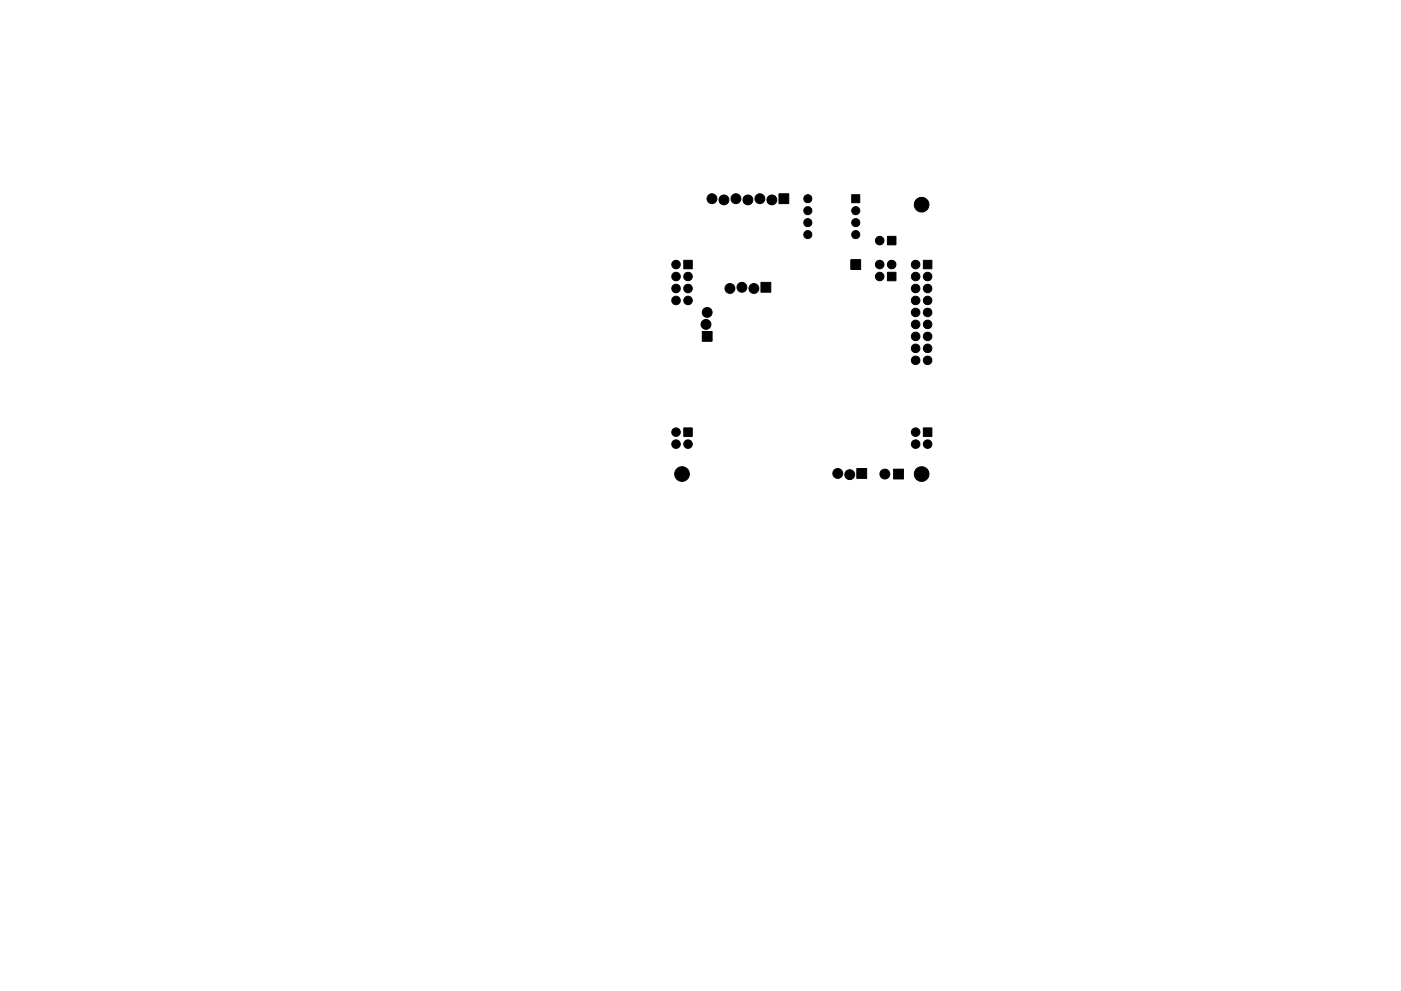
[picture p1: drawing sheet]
<svg xmlns="http://www.w3.org/2000/svg" width="297mm" height="210mm" viewBox="0 0 297 210" stroke-linecap="round" stroke-linejoin="round" font-family="sans-serif">
<g fill="#000" stroke="#000" stroke-width=".21">
<path d="M145 55.2h1.8v1.8h-1.8zM165.2 41.1h2v2.1h-2zM180.4 55.1h2.1v2.1h-2.1zM180.6 41.3h1.7v1.7h-1.7zM188.2 57.8h1.8v1.8h-1.8zM188.2 50.1h1.8v1.8h-1.8zM195.8 55.2h1.8v1.8h-1.8zM148.9 70.3h2.1v2.1h-2.1zM161.3 59.9h2.1v2.1h-2.1zM145 90.8h1.8v1.8h-1.8zM195.8 90.8h1.8v1.8h-1.8zM181.7 99.4h2v2.1h-2z"/>
<path d="M189.5 99.5h2v2.1h-2z"/>
<circle cx="143.3" cy="56.1" r=".9"/>
<circle cx="143.3" cy="58.7" r=".9"/>
<circle cx="145.9" cy="58.7" r=".9"/>
<circle cx="151" cy="42.2" r="1.05"/>
<circle cx="153.5" cy="42.4" r="1.05"/>
<circle cx="156" cy="42.2" r="1.05"/>
<circle cx="158.6" cy="42.4" r="1.05"/>
<circle cx="161.1" cy="42.2" r="1.05"/>
<circle cx="163.7" cy="42.4" r="1.05"/>
<circle cx="171.3" cy="42.2" r=".86"/>
<circle cx="171.3" cy="49.8" r=".86"/>
<circle cx="171.3" cy="47.2" r=".86"/>
<circle cx="171.3" cy="44.7" r=".86"/>
<circle cx="181.4" cy="47.2" r=".86"/>
<circle cx="181.4" cy="44.7" r=".86"/>
<circle cx="181.4" cy="49.8" r=".86"/>
<circle cx="186.5" cy="56.1" r=".9"/>
<circle cx="186.5" cy="51.1" r=".9"/>
<circle cx="186.5" cy="58.7" r=".9"/>
<circle cx="189.1" cy="56.1" r=".9"/>
<circle cx="194.1" cy="58.7" r=".9"/>
<circle cx="194.1" cy="56.1" r=".9"/>
<circle cx="195.4" cy="43.4" r="1.56"/>
<circle cx="196.7" cy="58.7" r=".9"/>
<circle cx="143.3" cy="63.8" r=".9"/>
<circle cx="143.3" cy="61.2" r=".9"/>
<circle cx="145.9" cy="63.8" r=".9"/>
<circle cx="145.9" cy="61.2" r=".9"/>
<circle cx="149.7" cy="68.8" r="1.04"/>
<circle cx="149.9" cy="66.3" r="1.04"/>
<circle cx="154.8" cy="61.2" r="1.05"/>
<circle cx="157.3" cy="61" r="1.05"/>
<circle cx="159.8" cy="61.2" r="1.05"/>
<circle cx="194.1" cy="66.3" r=".9"/>
<circle cx="194.1" cy="68.8" r=".9"/>
<circle cx="194.1" cy="76.5" r=".9"/>
<circle cx="194.1" cy="73.9" r=".9"/>
<circle cx="194.1" cy="61.2" r=".9"/>
<circle cx="194.1" cy="71.4" r=".9"/>
<circle cx="194.1" cy="63.8" r=".9"/>
<circle cx="196.7" cy="61.2" r=".9"/>
<circle cx="196.7" cy="76.5" r=".9"/>
<circle cx="196.7" cy="71.4" r=".9"/>
<circle cx="196.7" cy="68.8" r=".9"/>
<circle cx="196.7" cy="73.9" r=".9"/>
<circle cx="196.7" cy="66.3" r=".9"/>
<circle cx="196.7" cy="63.8" r=".9"/>
<circle cx="143.3" cy="94.2" r=".9"/>
<circle cx="143.3" cy="91.7" r=".9"/>
<circle cx="145.9" cy="94.2" r=".9"/>
<circle cx="194.1" cy="94.2" r=".9"/>
<circle cx="194.1" cy="91.7" r=".9"/>
<circle cx="196.7" cy="94.2" r=".9"/>
<circle cx="144.6" cy="100.6" r="1.56"/>
<circle cx="177.6" cy="100.5" r="1.05"/>
<circle cx="180.2" cy="100.7" r="1.05"/>
<circle cx="187.6" cy="100.6" r="1.05"/>
<circle cx="195.4" cy="100.6" r="1.56"/>
</g>
</svg>
